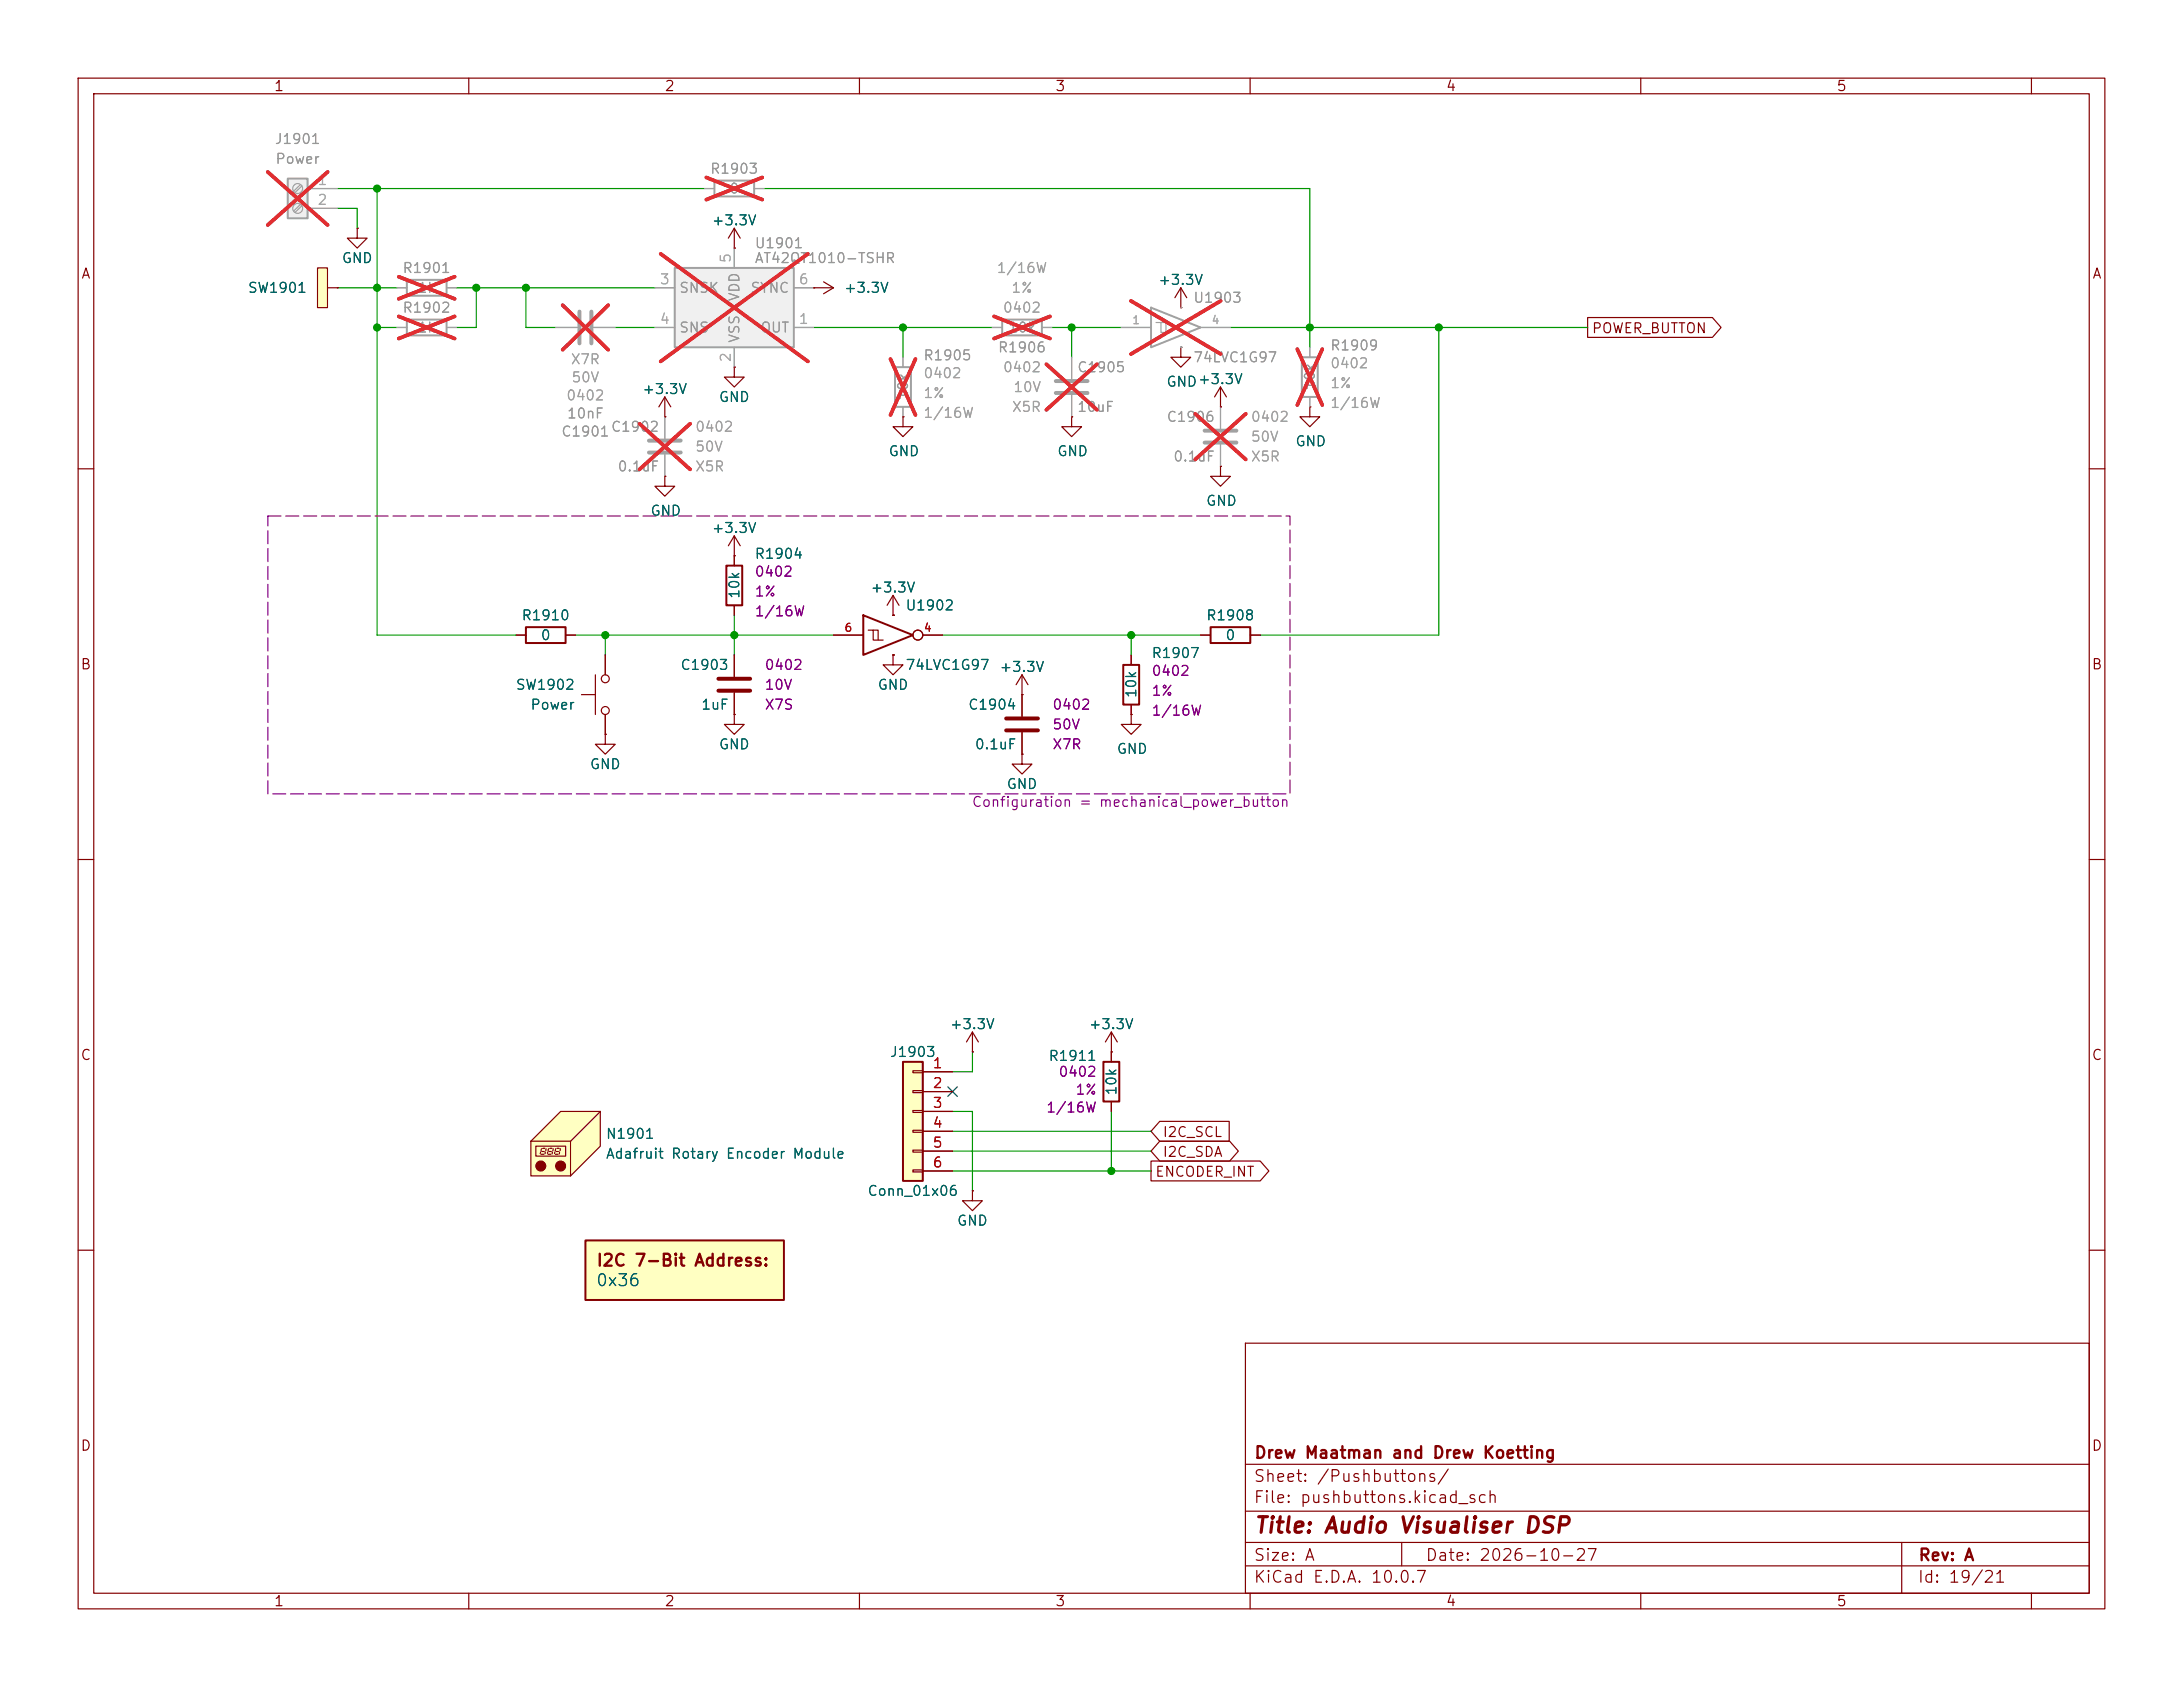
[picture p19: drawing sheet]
<svg xmlns="http://www.w3.org/2000/svg" width="279mm" height="216mm" viewBox="0 0 279 216" stroke-linecap="round" stroke-linejoin="round" font-family="sans-serif">
<defs><g id="words">
<text font-size="2" fill="#840000" x="160.4" y="196.7">Title: Audio Visualiser DSP</text>
<text font-size="1.5" fill="#006464" x="76.2" y="165">0x36</text>
<g font-size="1.5" fill="#840000">
<text x="76.2" y="162.4">I2C 7-Bit Address:</text>
<text x="160.4" y="190">Sheet: /Pushbuttons/</text>
<text x="160.4" y="187">Drew Maatman and Drew Koetting</text>
<text x="160.4" y="192.7">File: pushbuttons.kicad_sch</text>
<text x="160.4" y="202.9">KiCad E.D.A. 10.0.7</text>
<text x="160.4" y="200.1">Size: A</text>
<text x="182.4" y="200.1">Date: 2026-10-27</text>
<text x="245.4" y="202.9">Id: 19/21</text>
<text x="245.4" y="200.1">Rev: A</text>
</g>
<g font-size="1.3" fill="#840000">
<text x="35" y="12">1</text>
<text x="85" y="12">2</text>
<text x="135" y="12">3</text>
<text x="185" y="12">4</text>
<text x="235" y="12">5</text>
<text x="10.3" y="36">A</text>
<text x="267.7" y="36">A</text>
<text x="203.6" y="43">POWER_BUTTON</text>
<text x="10.2" y="86">B</text>
<text x="267.6" y="86">B</text>
<text x="10.2" y="136">C</text>
<text x="267.6" y="136">C</text>
<text x="148.7" y="145.8">I2C_SCL</text>
<text x="148.7" y="148.4">I2C_SDA</text>
<text x="147.8" y="150.9">ENCODER_INT</text>
<text x="10.2" y="186">D</text>
<text x="267.6" y="186">D</text>
<text x="35" y="205.9">1</text>
<text x="85" y="205.9">2</text>
<text x="135" y="205.9">3</text>
<text x="185" y="205.9">4</text>
<text x="235" y="205.9">5</text>
</g>
<g font-size="1.3" fill="#989898">
<text x="35.1" y="18.7">J1901</text>
<text x="35.2" y="21.3">Power</text>
<text x="90.8" y="22.6">R1903</text>
<text x="93.2" y="25.1">0</text>
<text x="51.4" y="35.3">R1901</text>
<text x="96.5" y="32.1">U1901</text>
<text x="96.5" y="34">AT42QT1010-TSHR</text>
<text x="51.4" y="40.3">R1902</text>
<text x="53.4" y="37.8">1k</text>
<text x="86.8" y="37.8">SNSK</text>
<text x="94.9" y="38.7" transform="rotate(-90 94.9 38.7)">VDD</text>
<text x="96" y="37.8">SYNC</text>
<text x="152.6" y="39.1">U1903</text>
<text x="53.4" y="42.9">1k</text>
<text x="86.8" y="42.9">SNS</text>
<text x="94.9" y="44" transform="rotate(-90 94.9 44)">VSS</text>
<text x="97.2" y="42.9">OUT</text>
<text x="118.1" y="46.4">R1905</text>
<text x="127.6" y="45.4">R1906</text>
<text x="129" y="42.9">10k</text>
<text x="137.8" y="48">C1905</text>
<text x="152.6" y="46.7">74LVC1G97</text>
<text x="170.2" y="45.2">R1909</text>
<text x="72.5" y="53.9">10nF</text>
<text x="116.5" y="51.3" transform="rotate(-90 116.5 51.3)">10k</text>
<text x="137.8" y="53">10uF</text>
<text x="168.6" y="50.1" transform="rotate(-90 168.6 50.1)">10k</text>
<text x="71.7" y="56.2">C1901</text>
<text x="78.1" y="55.6">C1902</text>
<text x="149.2" y="54.3">C1906</text>
<text x="150.1" y="59.4">0.1uF</text>
<text x="79" y="60.7">0.1uF</text>
</g>
<g font-size="1.3" fill="#aaa">
<text x="40.5" y="24">1</text>
<text x="40.5" y="26.5">2</text>
<text x="93.8" y="33.8" transform="rotate(-90 93.8 33.8)">5</text>
<text x="84.4" y="36.7">3</text>
<text x="84.4" y="41.8">4</text>
<text x="102.1" y="41.8">1</text>
<text x="102.1" y="36.7">6</text>
<text x="93.8" y="46.5" transform="rotate(-90 93.8 46.5)">2</text>
</g>
<g font-size="1.3" fill="#006464">
<text x="91" y="29.2">+3.3V</text>
<text x="43.7" y="34">GND</text>
<text x="31.6" y="37.8">SW1901</text>
<text x="107.9" y="37.8">+3.3V</text>
<text x="148.2" y="36.8">+3.3V</text>
<text x="82.1" y="50.7">+3.3V</text>
<text x="91.9" y="51.8">GND</text>
<text x="149.2" y="49.8">GND</text>
<text x="153.2" y="49.5">+3.3V</text>
<text x="113.6" y="58.7">GND</text>
<text x="135.2" y="58.7">GND</text>
<text x="165.7" y="57.4">GND</text>
<text x="154.3" y="65">GND</text>
<text x="83.2" y="66.3">GND</text>
<text x="91" y="68.5">+3.3V</text>
<text x="96.5" y="71.8">R1904</text>
<text x="94.9" y="76.7" transform="rotate(-90 94.9 76.7)">10k</text>
<text x="111.3" y="76.1">+3.3V</text>
<text x="66.7" y="79.7">R1910</text>
<text x="69.1" y="82.2">0</text>
<text x="115.8" y="78.4">U1902</text>
<text x="154.3" y="79.7">R1908</text>
<text x="156.7" y="82.2">0</text>
<text x="65.9" y="88.6">SW1902</text>
<text x="87" y="86.1">C1903</text>
<text x="112.2" y="88.6">GND</text>
<text x="115.8" y="86.1">74LVC1G97</text>
<text x="127.8" y="86.3">+3.3V</text>
<text x="145.7" y="89.4" transform="rotate(-90 145.7 89.4)">10k</text>
<text x="147.3" y="84.5">R1907</text>
<text x="67.8" y="91.1">Power</text>
<text x="89.7" y="91.1">1uF</text>
<text x="123.8" y="91.1">C1904</text>
<text x="75.4" y="98.8">GND</text>
<text x="91.9" y="96.2">GND</text>
<text x="124.7" y="96.2">0.1uF</text>
<text x="128.7" y="101.3">GND</text>
<text x="142.8" y="96.8">GND</text>
<text x="113.8" y="135.6">J1903</text>
<text x="121.5" y="132">+3.3V</text>
<text x="134.1" y="136.1">R1911</text>
<text x="139.3" y="132">+3.3V</text>
<text x="143.2" y="140.3" transform="rotate(-90 143.2 140.3)">10k</text>
<text x="77.5" y="146.1">N1901</text>
<text x="77.5" y="148.6">Adafruit Rotary Encoder Module</text>
<text x="110.9" y="153.4">Conn_01x06</text>
<text x="122.4" y="157.2">GND</text>
</g>
<g font-size="1.3" fill="#a1a1a1">
<text x="127.5" y="35.3">1/16W</text>
<text x="128.3" y="40.3">0402</text>
<text x="129.4" y="37.8">1%</text>
<text x="73" y="46.9">X7R</text>
<text x="128.3" y="48">0402</text>
<text x="170.2" y="47.4">0402</text>
<text x="72.4" y="51.6">0402</text>
<text x="73" y="49.2">50V</text>
<text x="118.1" y="48.7">0402</text>
<text x="118.1" y="51.3">1%</text>
<text x="118.1" y="53.8">1/16W</text>
<text x="129.4" y="53">X5R</text>
<text x="129.6" y="50.5">10V</text>
<text x="170.2" y="50">1%</text>
<text x="170.2" y="52.5">1/16W</text>
<text x="88.9" y="55.6">0402</text>
<text x="88.9" y="58.1">50V</text>
<text x="160" y="54.3">0402</text>
<text x="160" y="56.8">50V</text>
<text x="160" y="59.4">X5R</text>
<text x="88.9" y="60.7">X5R</text>
</g>
<g font-size="1.3" fill="#840084">
<text x="96.5" y="74.1">0402</text>
<text x="96.5" y="76.7">1%</text>
<text x="96.5" y="79.2">1/16W</text>
<text x="97.8" y="86.1">0402</text>
<text x="97.8" y="88.6">10V</text>
<text x="147.3" y="86.8">0402</text>
<text x="147.3" y="89.4">1%</text>
<text x="97.8" y="91.1">X7S</text>
<text x="134.6" y="91.1">0402</text>
<text x="134.6" y="93.7">50V</text>
<text x="147.3" y="91.9">1/16W</text>
<text x="134.6" y="96.2">X7R</text>
<text x="124.3" y="103.6">Configuration = mechanical_power_button</text>
<text x="133.8" y="142.7">1/16W</text>
<text x="135.4" y="138.1">0402</text>
<text x="137.6" y="140.4">1%</text>
</g>
<g font-size="1.3" fill="#a90000">
<text x="119.3" y="137">1</text>
<text x="119.3" y="139.6">2</text>
<text x="119.3" y="142.1">3</text>
<text x="119.3" y="144.6">4</text>
<text x="119.3" y="147.2">5</text>
<text x="119.3" y="149.7">6</text>
</g>
<g font-size="1" fill="#aaa">
<text x="144.8" y="41.7">1</text>
<text x="155" y="41.7">4</text>
</g>
<g font-size="1" fill="#a90000">
<text x="108" y="81.1">6</text>
<text x="118.2" y="81.1">4</text>
</g>
</g></defs>
<g fill="none" stroke="#840000" stroke-width=".15">
<path d="M10 10h259.4v195.9h-259.4zM12 12h255.4v191.9h-255.4zM60 10v2M110 10v2M160 10v2M210 10v2M260 10v2M167.6 52.1v1.2h1.3l-1.3 1.3-1.2-1.3h1.2M167.6 52.1h.1M10 60h2M94 71.1h.1M94 68.6l-.8 1.3"/>
<path d="M94 68.6l.7 1.3M94 68.6v2.5M114.3 78.7h.1M114.3 76.2l-.8 1.3M114.3 76.2l.8 1.3M114.3 76.2v2.5M267.4 60h2M66 81.3h1.3M72.4 81.3h1.3M74.4 88.9h1.8M76.2 86.4v5M77.5 94v1.3h-1.3l1.3 1.2 1.2-1.2h-1.2"/>
<path d="M77.5 94h.1M77.5 83.8v2.6M77.5 91.4v2.6M94 91.4v1.3h1.2l-1.2 1.3-1.3-1.3h1.3M94 91.4h.1M114.3 83.8v1.3h1.3l-1.3 1.3-1.3-1.3h1.3M114.3 83.8h.1M130.8 88.9h.1M130.8 96.5v1.3h1.3l-1.3 1.3-1.3-1.3h1.3M130.8 96.5h.1M130.8 86.4l-.8 1.2M130.8 86.4l.8 1.2"/>
<path d="M130.8 86.4v2.5M144.8 91.4v1.3h1.2l-1.2 1.3-1.3-1.3h1.3M144.8 91.4h.1M153.7 81.3h1.2M160 81.3h1.3M10 110h2M267.4 110h2M124.5 152.4v1.3h1.2l-1.2 1.2-1.3-1.2h1.3M124.5 152.4h.1M10 160h2M159.4 171.9h108v32h-108zM267.4 160h2"/>
<path d="M159.4 197.4h108M159.4 193.4h108M159.4 187.4h108M179.4 197.4v3M243.4 197.4v6.5M60 203.9v2M110 203.9v2M159.4 200.4h108M160 203.9v2M210 203.9v2M260 203.9v2"/>
<circle cx="77.5" cy="90.9" r=".51"/>
<circle cx="77.5" cy="86.9" r=".51"/>
</g>
<path d="M67.3 80.3h5.1v2h-5.1zM154.9 80.3h5.1v2h-5.1z" fill="none" stroke="#840000" stroke-width=".25"/>
<path d="M166.6 45.7h2.1v5.1h-2.1z" fill="none" stroke="#a1a1a1" stroke-width=".25"/>
<path d="M167.6 44.5v1.2M167.6 50.8v1.3" fill="none" stroke="#a1a1a1" stroke-width=".15"/>
<path d="M166 44.7l3.2 7.1M169.2 44.7l-3.2 7.1" fill="none" stroke="#e12e31" stroke-width=".46"/>
<path d="M74.9 158.8h25.4v7.6h-25.4z" fill="#ffffc2"/>
<path d="M74.9 158.8h25.4v7.6h-25.4z" fill="none" stroke="#840000" stroke-width=".25"/>
<path d="M115.6 135.9h2.5v15.2h-2.5z" fill="#ffffc2"/>
<path d="M110.5 78.7l6.3 2.6-6.3 2.5zM115.6 135.9h2.5v15.2h-2.5z" fill="none" stroke="#840000" stroke-width=".25"/>
<g fill="none" stroke="#840000" stroke-width=".15">
<path d="M114.3 78.7h.1M106.7 81.3h3.8M111.1 80.6h.7v1.3h1.2M111.8 80.6h.6v1.3M114.3 83.8h.1M118.1 81.3h2.5M116.8 137h1.3v.3h-1.3zM116.8 139.6h1.3v.2h-1.3zM118.1 137.2h3.8M118.1 139.7h3.8M116.8 142.1h1.3v.3h-1.3zM116.8 144.7h1.3v.2h-1.3z"/>
<path d="M116.8 147.2h1.3v.2h-1.3zM116.8 149.7h1.3v.3h-1.3zM118.1 142.2h3.8M118.1 144.8h3.8M118.1 147.3h3.8M118.1 149.9h3.8"/>
<circle cx="117.5" cy="81.3" r=".63"/>
</g>
<path d="M71.8 142.2h5v4.5l-3.8 3.8h-5.1v-4.4z" fill="#ffffc2"/>
<g fill="none" stroke="#840000" stroke-width=".15">
<path d="M68.6 146.7h3.8v1.3h-3.8zM69.2 147.4l-.1 .2M69.2 147.7h.4M69.3 147l-.1 .3M69.3 147.4h.3M69.4 147h.3M69.8 147.4l-.1 .3M69.9 147l-.1 .3M70.1 147.4v.2M70.2 147.7h.3M70.2 147v.3M70.3 147.4h.3"/>
<path d="M70.4 147h.3M70.7 147.4v.3M70.8 147v.3M71 147.4v.2M71.1 147.7h.3M71.1 147v.3M71.2 147.4h.3M71.3 147h.3M71.6 147.4v.3M71.7 147v.3M71.8 142.2h5v4.5l-3.8 3.8h-5.1v-4.4zM73 146.1v4.4"/>
<path d="M76.8 142.2l-3.8 3.9h-5.1"/>
</g>
<g fill="#840000" stroke="#840000" stroke-width=".15">
<circle cx="69.2" cy="149.2" r=".63"/>
<circle cx="71.8" cy="149.2" r=".63"/>
</g>
<path d="M40.6 34.3h1.3v5.1h-1.3z" fill="#ffffc2"/>
<g fill="none" stroke="#840000" stroke-width=".15">
<path d="M40.6 34.3h1.3v5.1h-1.3zM41.9 36.8h1.3M43.2 36.8h.1M85.1 61v1.2h1.3l-1.3 1.3-1.3-1.3h1.3M85.1 61h.1M94 71.1v1.3M94 77.5v1.2M144.8 83.8v1.3M144.8 90.2v1.2M142.2 134.6h.1M142.2 132.1l-.7 1.3M142.2 132.1l.8 1.3"/>
<path d="M142.2 132.1v2.5"/>
</g>
<path d="M52.1 40.9h5v2h-5z" fill="none" stroke="#a1a1a1" stroke-width=".25"/>
<path d="M50.8 41.9h1.3M57.1 41.9h1.3M71.1 41.9h2.8M75.9 41.9h2.8M85.1 53.3v2.8M85.1 58.2v2.8" fill="none" stroke="#a1a1a1" stroke-width=".15"/>
<path d="M72 39.1l5.9 5.7M77.9 39.1l-5.9 5.7M51 40.5l7.2 2.8M58.2 40.5l-7.2 2.8M81.9 54.2l6.4 5.9M88.3 54.2l-6.4 5.9" fill="none" stroke="#e12e31" stroke-width=".46"/>
<path d="M93 72.4h2v5.1h-2zM143.8 85.1h2v5.1h-2z" fill="none" stroke="#840000" stroke-width=".25"/>
<path d="M74.2 39.9v4M75.7 39.9v4M83.1 56.4h4M83.1 57.9h4" fill="none" stroke="#a1a1a1" stroke-width=".51"/>
<path d="M86.4 34.3h15.2v10.2h-15.2z" fill="#f0f0f0"/>
<path d="M86.4 34.3h15.2v10.2h-15.2zM147.3 39.4l6.4 2.5-6.4 2.6zM114.6 47h2v5.1h-2z" fill="none" stroke="#a1a1a1" stroke-width=".25"/>
<g fill="none" stroke="#a1a1a1" stroke-width=".15">
<path d="M83.8 36.8h2.6M94 31.8v2.5M101.6 36.8h2.5M151.1 39.4h.1M83.8 41.9h2.6M94 44.5v2.5M101.6 41.9h2.5M115.6 45.7v1.3M115.6 52.1v1.2M143.5 41.9h3.8M148 41.3h.6v1.2h1.3M148.6 41.3h.6v1.2"/>
<path d="M151.1 44.5h.1M153.7 41.9h3.8M156.2 52.1v2.8M156.2 56.9v2.8"/>
</g>
<path d="M84.6 32.5l18.8 13.8M103.4 32.5l-18.8 13.8M144.8 38.5l11.4 6.8M156.2 38.5l-11.4 6.8M114 45.9l3.2 7.2M117.2 45.9l-3.2 7.2M153 53l6.4 5.8M159.4 53l-6.4 5.8" fill="none" stroke="#e12e31" stroke-width=".46"/>
<g fill="none" stroke="#840000" stroke-width=".15">
<path d="M45.7 29.2v1.3h-1.3l1.3 1.3 1.3-1.3h-1.3M45.7 29.2h.1M104.1 36.8h.1M104.1 36.8h2.6M105.4 36.1l1.3 .7M106.7 36.8l-1.3 .8M151.1 39.4h.1M151.1 36.8l-.7 1.3M151.1 36.8l.8 1.3M151.1 36.8v2.6M85.1 53.3h.1M85.1 50.8l-.8 1.3"/>
<path d="M85.1 50.8l.8 1.3M85.1 50.8v2.5M94 47v1.3h-1.3l1.3 1.2 1.2-1.2h-1.2M94 47h.1M115.6 53.3v1.3h1.2l-1.2 1.3-1.3-1.3h1.3M115.6 53.3h.1M151.1 44.5v1.2h1.3l-1.3 1.3-1.2-1.3h1.2M151.1 44.5h.1M156.2 52.1h.1M156.2 59.7v1.3h1.3l-1.3 1.2-1.3-1.2h1.3M156.2 59.7h.1M156.2 49.5l-.8 1.3"/>
<path d="M156.2 49.5l.8 1.3M156.2 49.5v2.6M124.5 134.6h.1M124.5 132.1l-.8 1.3M124.5 132.1l.7 1.3M124.5 132.1v2.5M142.2 134.6v1.3M142.2 141v1.2"/>
</g>
<path d="M141.2 135.9h2.1v5.1h-2.1z" fill="none" stroke="#840000" stroke-width=".25"/>
<path d="M154.2 55.1h4M154.2 56.6h4" fill="none" stroke="#a1a1a1" stroke-width=".51"/>
<path d="M36.8 22.9h2.6v5h-2.6z" fill="#f0f0f0"/>
<path d="M36.8 22.9h2.6v5h-2.6zM52.1 35.8h5v2h-5zM91.4 23.1h5.1v2h-5.1zM128.3 40.9h5v2h-5z" fill="none" stroke="#a1a1a1" stroke-width=".25"/>
<g fill="none" stroke="#a1a1a1" stroke-width=".15">
<path d="M38.5 23.6l-.9 .9M38.5 26.2l-.9 .8M38.6 23.8l-.8 .8M38.6 26.3l-.8 .9M39.4 24.1h3.8M39.4 26.7h3.8M50.8 36.8h1.3M57.1 36.8h1.3M83.8 36.8h2.6M90.2 24.1h1.2M94 31.8v2.5M96.5 24.1h1.3"/>
<path d="M101.6 36.8h2.5M151.1 39.4h.1M50.8 41.9h1.3M57.1 41.9h1.3M71.1 41.9h2.8M75.9 41.9h2.8M83.8 41.9h2.6M85.1 53.3v2.8M85.1 58.2v2.8M94 44.5v2.5M101.6 41.9h2.5M115.6 45.7v1.3"/>
<path d="M115.6 52.1v1.2M127 41.9h1.3M133.3 41.9h1.3M137.2 45.7v2.8M137.2 50.5v2.8M143.5 41.9h3.8M151.1 44.5h.1M153.7 41.9h3.8M156.2 52.1v2.8M156.2 56.9v2.8M167.6 44.5v1.2M167.6 50.8v1.3"/>
<circle cx="38.1" cy="26.7" r=".63"/>
<circle cx="38.1" cy="24.1" r=".63"/>
</g>
<g fill="none" stroke="#e12e31" stroke-width=".46">
<path d="M34.3 22l7.6 6.8M41.9 22l-7.6 6.8M51 35.4l7.2 2.8M58.2 35.4l-7.2 2.8M72 39.1l5.9 5.7M77.9 39.1l-5.9 5.7M84.6 32.5l18.8 13.8M90.4 22.7l7.2 2.8M97.6 22.7l-7.2 2.8M103.4 32.5l-18.8 13.8M144.8 38.5l11.4 6.8M156.2 38.5l-11.4 6.8"/>
<path d="M51 40.5l7.2 2.8M58.2 40.5l-7.2 2.8M81.9 54.2l6.4 5.9M88.3 54.2l-6.4 5.9M114 45.9l3.2 7.2M117.2 45.9l-3.2 7.2M127.2 40.5l7.2 2.8M133.9 46.6l6.5 5.9M134.4 40.5l-7.2 2.8M140.4 46.6l-6.5 5.9M153 53l6.4 5.8M159.4 53l-6.4 5.8"/>
<path d="M166 44.7l3.2 7.1M169.2 44.7l-3.2 7.1"/>
</g>
<path d="M135.1 48.8h4.1M135.1 50.3h4.1" fill="none" stroke="#a1a1a1" stroke-width=".51"/>
<g fill="none" stroke="#840000" stroke-width=".15">
<path d="M43.2 36.8h.1M45.7 29.2h.1M94 31.8h.1M94 29.2l-.8 1.3M94 29.2l.7 1.3M94 29.2v2.6M104.1 36.8h.1M151.1 39.4h.1M85.1 53.3h.1M94 47h.1M115.6 53.3h.1M137.2 53.3v1.3h1.2l-1.2 1.3-1.3-1.3h1.3"/>
<path d="M137.2 53.3h.1M151.1 44.5h.1M156.2 52.1h.1M156.2 59.7h.1M167.6 52.1h.1M203.2 40.6h16l1.1 1.3-1.1 1.3h-16zM85.1 61h.1M94 71.1h.1M94 71.1v1.3M94 77.5v1.2M114.3 78.7h.1M66 81.3h1.3"/>
<path d="M72.4 81.3h1.3M77.5 94h.1M77.5 83.8v2.6M77.5 91.4v2.6M94 91.4h.1M94 83.8v2.8M94 88.6v2.8M106.7 81.3h3.8M114.3 83.8h.1M118.1 81.3h2.5M130.8 88.9h.1M130.8 96.5h.1"/>
<path d="M130.8 88.9v2.8M130.8 93.7v2.8M144.8 91.4h.1M144.8 83.8v1.3M144.8 90.2v1.2M153.7 81.3h1.2M160 81.3h1.3M118.1 137.2h3.8M118.1 139.7h3.8M124.5 134.6h.1M142.2 134.6h.1M142.2 134.6v1.3"/>
<path d="M118.1 142.2h3.8M118.1 144.8h3.8M118.1 147.3h3.8M118.1 149.9h3.8M124.5 152.4h.1M142.2 141v1.2M147.3 148.6h14l1.1 1.3-1.1 1.2h-14zM148.4 143.5h8.9v2.6h-8.9l-1.1-1.3zM148.4 146h9l1.1 1.3-1.1 1.3h-9l-1.1-1.3z"/>
<circle cx="117.5" cy="81.3" r=".63"/>
</g>
<path d="M91.9 86.9h4.1M91.9 88.4h4.1M128.8 91.9h4M128.8 93.5h4" fill="none" stroke="#840000" stroke-width=".51"/>
<g fill="none" stroke="#009600" stroke-width=".15">
<path d="M43.2 36.8h7.6M43.2 24.1h47M43.2 26.7h2.5v2.5M48.3 24.1v57.2h17.7M58.4 36.8h25.4M61 36.8v5.1h-2.6M67.3 36.8v5.1h3.8M97.8 24.1h69.8v20.4M48.3 41.9h2.5M78.7 41.9h5.1M104.1 41.9h22.9M115.6 41.9v3.8"/>
<path d="M134.6 41.9h8.9M137.2 41.9v3.8M157.5 41.9h45.7M184.1 41.9v39.4h-22.8M94 78.7v5.1M73.7 81.3h33M77.5 81.3v2.5M120.6 81.3h33.1M144.8 81.3v2.5M124.5 134.6v2.6h-2.6M121.9 142.2h2.6v10.2M121.9 149.9h25.4"/>
<path d="M121.9 144.8h25.4M121.9 147.3h25.4M142.2 142.2v7.7"/>
</g>
<path d="M121.3 139.1l1.2 1.2M122.5 139.1l-1.2 1.2" fill="none" stroke="#000084" stroke-width=".15"/>
<path d="M34.3 66h130.8v35.6h-130.8z" fill="none" stroke="#840084" stroke-width=".15" stroke-dasharray="1.7 .6"/>
<g fill="#009600" stroke="#009600" stroke-width=".13">
<circle cx="77.5" cy="81.3" r=".46"/>
<circle cx="142.2" cy="149.9" r=".46"/>
<circle cx="48.3" cy="24.1" r=".46"/>
<circle cx="67.3" cy="36.8" r=".46"/>
<circle cx="61" cy="36.8" r=".46"/>
<circle cx="48.3" cy="36.8" r=".46"/>
<circle cx="48.3" cy="41.9" r=".46"/>
<circle cx="137.2" cy="41.9" r=".46"/>
<circle cx="115.6" cy="41.9" r=".46"/>
<circle cx="184.1" cy="41.9" r=".46"/>
<circle cx="167.6" cy="41.9" r=".46"/>
<circle cx="94" cy="81.3" r=".46"/>
<circle cx="144.8" cy="81.3" r=".46"/>
</g>
<use href="#words"/>
</svg>
